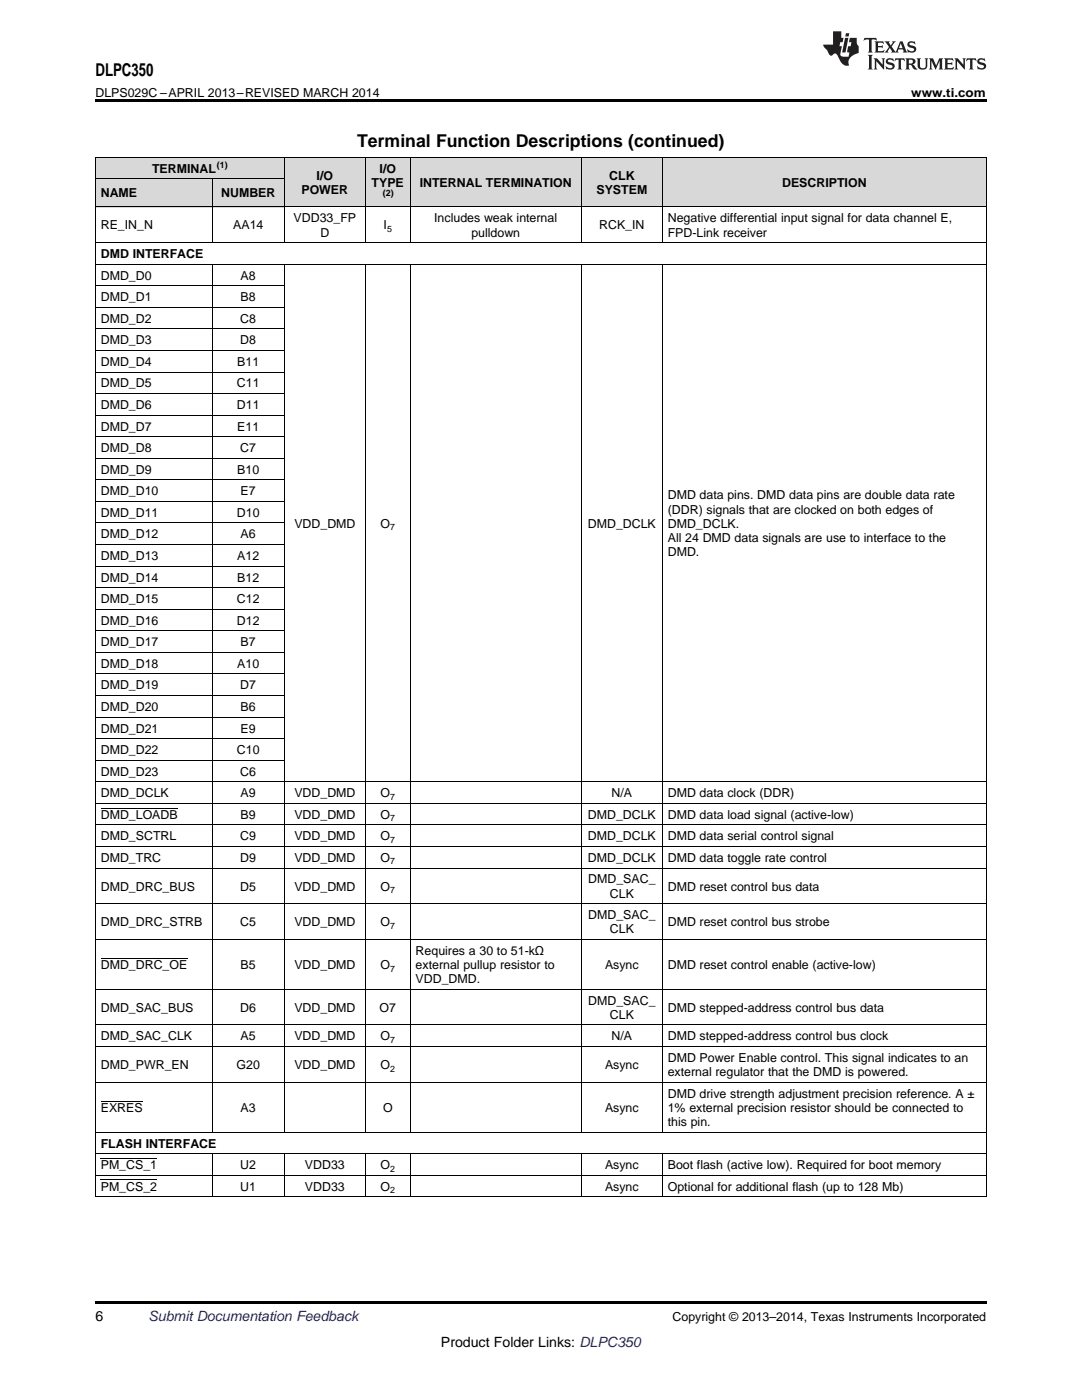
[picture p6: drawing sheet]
<svg xmlns="http://www.w3.org/2000/svg" width="216mm" height="279mm" viewBox="0 0 216 279" stroke-linecap="round" stroke-linejoin="round" font-family="sans-serif">
<defs><g id="words">
<g font-size="3.5">
<text x="19" y="15.2">DLPC350</text>
<text x="71.3" y="29.3">Terminal Function Descriptions (continued)</text>
</g>
<g font-size="2.8">
<text x="19" y="263.6">6</text>
<text x="88" y="268.9">Product Folder Links: DLPC350</text>
</g>
<text font-size="2.8" fill="#0000c8" x="29.6" y="263.6">Submit Documentation Feedback</text>
<g font-size="2.5">
<text x="19" y="19.3">DLPS029C –APRIL 2013–REVISED MARCH 2014</text>
<text x="181.8" y="19.3">www.ti.com</text>
<text x="30.3" y="34.4">TERMINAL</text>
<text x="63.2" y="35.8">I/O</text>
<text x="75.7" y="34.4">I/O</text>
<text x="121.6" y="35.8">CLK</text>
<text x="20.1" y="39.4">NAME</text>
<text x="44.1" y="39.4">NUMBER</text>
<text x="60.1" y="38.7">POWER</text>
<text x="74.2" y="37.3">TYPE</text>
<text x="83.7" y="37.3">INTERNAL TERMINATION</text>
<text x="119" y="38.7">SYSTEM</text>
<text x="156.1" y="37.3">DESCRIPTION</text>
<text x="20.1" y="45.8">RE_IN_N</text>
<text x="46.5" y="45.8">AA14</text>
<text x="58.6" y="44.4">VDD33_FP</text>
<text x="63.9" y="47.2">D</text>
<text x="76.6" y="45.8">I</text>
<text x="86.6" y="44.4">Includes weak internal</text>
<text x="94.1" y="47.2">pulldown</text>
<text x="119.6" y="45.8">RCK_IN</text>
<text x="133.2" y="44.4">Negative differential input signal for data channel E,</text>
<text x="133.2" y="47.2">FPD-Link receiver</text>
<text x="20.1" y="51.5">DMD INTERFACE</text>
<text x="20.1" y="55.8">DMD_D0</text>
<text x="48" y="55.8">A8</text>
<text x="20.1" y="60.1">DMD_D1</text>
<text x="20.1" y="64.4">DMD_D2</text>
<text x="47.9" y="64.4">C8</text>
<text x="48" y="60.1">B8</text>
<text x="20.1" y="68.7">DMD_D3</text>
<text x="47.9" y="68.7">D8</text>
<text x="20.1" y="73">DMD_D4</text>
<text x="20.1" y="77.3">DMD_D5</text>
<text x="47.3" y="77.3">C11</text>
<text x="47.3" y="73">B11</text>
<text x="20.1" y="81.6">DMD_D6</text>
<text x="47.3" y="81.6">D11</text>
<text x="20.1" y="85.9">DMD_D7</text>
<text x="47.3" y="85.9">E11</text>
<text x="20.1" y="90.2">DMD_D8</text>
<text x="20.1" y="94.5">DMD_D9</text>
<text x="47.3" y="94.5">B10</text>
<text x="47.9" y="90.2">C7</text>
<text x="20.1" y="98.8">DMD_D10</text>
<text x="48" y="98.8">E7</text>
<text x="133.2" y="99.7">DMD data pins. DMD data pins are double data rate</text>
<text x="20.1" y="103.2">DMD_D11</text>
<text x="20.1" y="107.5">DMD_D12</text>
<text x="47.3" y="103.2">D10</text>
<text x="48" y="107.5">A6</text>
<text x="58.7" y="105.3">VDD_DMD</text>
<text x="76" y="105.3">O</text>
<text x="117.3" y="105.3">DMD_DCLK</text>
<text x="133.2" y="102.5">(DDR) signals that are clocked on both edges of</text>
<text x="133.2" y="105.3">DMD_DCLK.</text>
<text x="20.1" y="111.8">DMD_D13</text>
<text x="47.3" y="111.8">A12</text>
<text x="133.2" y="108.1">All 24 DMD data signals are use to interface to the</text>
<text x="133.2" y="110.9">DMD.</text>
<text x="20.1" y="116.1">DMD_D14</text>
<text x="47.3" y="116.1">B12</text>
<text x="20.1" y="120.4">DMD_D15</text>
<text x="20.1" y="124.7">DMD_D16</text>
<text x="47.3" y="120.4">C12</text>
<text x="47.3" y="124.7">D12</text>
<text x="20.1" y="129">DMD_D17</text>
<text x="48" y="129">B7</text>
<text x="20.1" y="133.3">DMD_D18</text>
<text x="20.1" y="137.6">DMD_D19</text>
<text x="47.3" y="133.3">A10</text>
<text x="47.9" y="137.6">D7</text>
<text x="20.1" y="141.9">DMD_D20</text>
<text x="48" y="141.9">B6</text>
<text x="20.1" y="146.2">DMD_D21</text>
<text x="48" y="146.2">E9</text>
<text x="20.1" y="150.5">DMD_D22</text>
<text x="20.1" y="154.8">DMD_D23</text>
<text x="47.3" y="150.5">C10</text>
<text x="47.9" y="154.8">C6</text>
<text x="20.1" y="159.1">DMD_DCLK</text>
<text x="48" y="159.1">A9</text>
<text x="58.7" y="159.1">VDD_DMD</text>
<text x="76" y="159.1">O</text>
<text x="122" y="159.1">N/A</text>
<text x="133.2" y="159.1">DMD data clock (DDR)</text>
<text x="20.1" y="163.4">DMD_LOADB</text>
<text x="20.1" y="167.7">DMD_SCTRL</text>
<text x="47.9" y="167.7">C9</text>
<text x="48" y="163.4">B9</text>
<text x="58.7" y="163.4">VDD_DMD</text>
<text x="58.7" y="167.7">VDD_DMD</text>
<text x="76" y="163.4">O</text>
<text x="76" y="167.7">O</text>
<text x="117.3" y="163.4">DMD_DCLK</text>
<text x="117.3" y="167.7">DMD_DCLK</text>
<text x="133.2" y="163.4">DMD data load signal (active-low)</text>
<text x="133.2" y="167.7">DMD data serial control signal</text>
<text x="20.1" y="172">DMD_TRC</text>
<text x="47.9" y="172">D9</text>
<text x="58.7" y="172">VDD_DMD</text>
<text x="76" y="172">O</text>
<text x="117.3" y="172">DMD_DCLK</text>
<text x="133.2" y="172">DMD data toggle rate control</text>
<text x="20.1" y="177.7">DMD_DRC_BUS</text>
<text x="47.9" y="177.7">D5</text>
<text x="58.7" y="177.7">VDD_DMD</text>
<text x="76" y="177.7">O</text>
<text x="117.4" y="176.3">DMD_SAC_</text>
<text x="121.7" y="179.1">CLK</text>
<text x="133.2" y="177.7">DMD reset control bus data</text>
<text x="20.1" y="184.9">DMD_DRC_STRB</text>
<text x="47.9" y="184.9">C5</text>
<text x="58.7" y="184.9">VDD_DMD</text>
<text x="76" y="184.9">O</text>
<text x="117.4" y="183.4">DMD_SAC_</text>
<text x="133.2" y="184.9">DMD reset control bus strobe</text>
<text x="82.9" y="190.6">Requires a 30 to 51-kΩ</text>
<text x="121.7" y="186.3">CLK</text>
<text x="20.1" y="193.4">DMD_DRC_OE</text>
<text x="48" y="193.4">B5</text>
<text x="58.7" y="193.4">VDD_DMD</text>
<text x="76" y="193.4">O</text>
<text x="82.9" y="193.4">external pullup resistor to</text>
<text x="82.9" y="196.2">VDD_DMD.</text>
<text x="120.7" y="193.4">Async</text>
<text x="133.2" y="193.4">DMD reset control enable (active-low)</text>
<text x="20.1" y="201.9">DMD_SAC_BUS</text>
<text x="47.9" y="201.9">D6</text>
<text x="58.7" y="201.9">VDD_DMD</text>
<text x="75.7" y="201.9">O7</text>
<text x="117.4" y="200.5">DMD_SAC_</text>
<text x="121.7" y="203.3">CLK</text>
<text x="133.2" y="201.9">DMD stepped-address control bus data</text>
<text x="20.1" y="207.6">DMD_SAC_CLK</text>
<text x="48" y="207.6">A5</text>
<text x="58.7" y="207.6">VDD_DMD</text>
<text x="76" y="207.6">O</text>
<text x="122" y="207.6">N/A</text>
<text x="133.2" y="207.6">DMD stepped-address control bus clock</text>
<text x="20.1" y="213.4">DMD_PWR_EN</text>
<text x="47.2" y="213.4">G20</text>
<text x="58.7" y="213.4">VDD_DMD</text>
<text x="76" y="213.4">O</text>
<text x="120.7" y="213.4">Async</text>
<text x="133.2" y="211.9">DMD Power Enable control. This signal indicates to an</text>
<text x="133.2" y="214.8">external regulator that the DMD is powered.</text>
<text x="20.1" y="221.9">EXRES</text>
<text x="48" y="221.9">A3</text>
<text x="76.4" y="221.9">O</text>
<text x="120.7" y="221.9">Async</text>
<text x="133.2" y="219.1">DMD drive strength adjustment precision reference. A ±</text>
<text x="133.2" y="221.9">1% external precision resistor should be connected to</text>
<text x="133.2" y="224.7">this pin.</text>
<text x="20.1" y="229">FLASH INTERFACE</text>
<text x="20.1" y="233.3">PM_CS_1</text>
<text x="47.9" y="233.3">U2</text>
<text x="60.9" y="233.3">VDD33</text>
<text x="76" y="233.3">O</text>
<text x="120.7" y="233.3">Async</text>
<text x="133.2" y="233.3">Boot flash (active low). Required for boot memory</text>
<text x="20.1" y="237.6">PM_CS_2</text>
<text x="47.9" y="237.6">U1</text>
<text x="60.9" y="237.6">VDD33</text>
<text x="76" y="237.6">O</text>
<text x="120.7" y="237.6">Async</text>
<text x="133.2" y="237.6">Optional for additional flash (up to 128 Mb)</text>
<text x="134.2" y="263.6">Copyright © 2013–2014, Texas Instruments Incorporated</text>
</g>
<g font-size="1.8">
<text x="43.3" y="33.4">(1)</text>
<text x="76.4" y="39.1">(2)</text>
<text x="77.2" y="46.3">5</text>
<text x="77.9" y="105.8">7</text>
<text x="77.9" y="159.6">7</text>
<text x="77.9" y="163.9">7</text>
<text x="77.9" y="168.2">7</text>
<text x="77.9" y="172.5">7</text>
<text x="77.9" y="178.2">7</text>
<text x="77.9" y="185.3">7</text>
<text x="77.9" y="193.9">7</text>
<text x="77.9" y="208.1">7</text>
<text x="77.9" y="213.9">2</text>
<text x="77.9" y="233.8">2</text>
<text x="77.9" y="238.1">2</text>
</g>
</g></defs>
<g fill="#d8d8d8">
<path d="M19 35.7h23.4v5.6h-23.4z"/>
<path d="M42.4 35.7h14.4v5.6h-14.4z"/>
<path d="M56.8 31.4h16.1v9.9h-16.1z"/>
<path d="M72.9 31.4h9v9.9h-9z"/>
<path d="M81.9 31.4h34.1v9.9h-34.1z"/>
<path d="M116 31.4h16.2v9.9h-16.2z"/>
<path d="M132.2 31.4h28.7v9.9h-28.7z"/>
<path d="M160.9 31.4h16.2v9.9h-16.2z"/>
<path d="M177.1 31.4h19.7v9.9h-19.7z"/>
<path d="M19 31.4h23.4v4.3h-23.4z"/>
<path d="M42.4 31.4h14.4v4.3h-14.4z"/>
</g>
<path d="M19 19.9h177.8v.5h-177.8zM19 259.7h177.8v.5h-177.8z" fill="#000"/>
<g fill="none" stroke="#000" stroke-width=".2">
<path d="M19 35.6h37.8M19 31.3h177.8M19.1 31.4v207.5M42.3 35.7v12.8M56.7 31.4v17.1M72.9 31.4v17.1M81.8 31.4v17.1M116 31.4v17.1M132.1 31.4v17.1M196.8 31.4v207.5M19 57h37.7M19 52.7h177.8"/>
<path d="M19 48.4h177.8M19 41.3h177.8M42.3 52.8v173.2M56.7 52.8v173.2M72.9 52.8v173.2M81.8 52.8v173.2M116 52.8v173.2M132.1 52.8v173.2M19 78.5h37.7M19 74.2h37.7M19 69.9h37.7M19 65.6h37.7"/>
<path d="M19 61.3h37.7M19 95.8h37.7M19 91.5h37.7M19 87.2h37.7M19 82.8h37.7M19 117.3h37.7M19 113h37.7M19 108.7h37.7M19 104.4h37.7M19 100.1h37.7M19 138.8h37.7M19 134.5h37.7"/>
<path d="M19 130.2h37.7M19 125.9h37.7M19 121.6h37.7M19 156h177.8M19 151.7h37.7M19 147.4h37.7M19 143.1h37.7M19 173.2h177.8M19 168.9h177.8M19 164.6h177.8M19 160.3h177.8M19 197.4h177.8"/>
<path d="M19 187.5h177.8M19 180.4h177.8M19 216h177.8M19 208.9h177.8M19 204.6h177.8M19 238.8h177.8M19 234.5h177.8M19 230.2h177.8M19 225.9h177.8M42.3 230.3v8.6M56.7 230.3v8.6M72.9 230.3v8.6"/>
<path d="M81.8 230.3v8.6M116 230.3v8.6M132.1 230.3v8.6"/>
</g>
<g fill="#231f20">
<path d="M172.5 7.6l-.1 .5 .4-.2h.6v.1v2.1l-.2 .4h.9l-.2-.4v-2.1l.1-.1h.5l.5 .2-.2-.5zM174.5 8.3l.2 .3v1.5l-.2 .4h1.8l.2-.6a1.04 1.04 0 0 1-1.3 .2v-.7h.6l.3 .2v-.6l-.3 .2h-.6v-.6l.8-.1 .4 .3-.2-.5zM176.5 8.3l.9 1.1-.9 1.1h.8l-.2-.2 .4-.7 .5 .7-.2 .2h1.5l-.2-.2 .2-.4h.9l.1 .4-.2 .2h1l-.3-.3-.7-1.9h-.5l-.9 2-.8-1 .9-1h-.8l.1 .3-.4 .5-.3-.6 .1-.2zM179.7 8.6l.4 1h-.7zM181.3 8.4a.63 .63 0 0 0-.2 .7 .63 .63 0 0 0 .6 .4l.6 .2 .1 .2a.75 .75 0 0 1-.7 .4 .75 .75 0 0 1-.6-.5l.1 .7 .1-.1a1.11 1.11 0 0 0 1.5-.6 1.13 1.13 0 0 0-1.2-.8l-.1-.4a1.04 1.04 0 0 1 1.2 .2l-.2-.5-.2 .1-.4-.2zM173.2 10.9l.2 .4v2.2l-.2 .4h1l-.3-.4v-2.2l.3-.4zM174.3 11.6l.3 .4v1.5l-.3 .4h.8l-.2-.4v-1.3l1.5 1.7v-1.9l.2-.4h-.7l.2 .4v.9l-1.1-1.3zM177 11.8a.62 .62 0 0 0-.2 .7 .62 .62 0 0 0 .6 .4l.6 .1 .1 .3a.76 .76 0 0 1-.7 .3 .76 .76 0 0 1-.7-.4l.2 .7 .1-.1a1.11 1.11 0 0 0 1.5-.6 1.13 1.13 0 0 0-1.2-.8l-.1-.4a1.04 1.04 0 0 1 1.2 .2l-.2-.6-.2 .1-.5-.1zM178.7 11.6l-.2 .6a.61 .61 0 0 1 .8-.3v1.6l-.2 .4h.9l-.2-.4v-1.6a.63 .63 0 0 1 .7 .3l-.1-.6zM180.6 11.6l.3 .4v1.5l-.3 .4h1l-.2-.2-.1-.8 .6 .2a.76 .76 0 0 0 1.2 .7l-1-1a.58 .58 0 0 0 .6-.5 .58 .58 0 0 0-.5-.6zM181.4 11.9h.1a.45 .45 0 0 1 .5 .1 .45 .45 0 0 1 .1 .5l-.8 .2zM182.9 11.6l.2 .2a2.17 2.17 0 0 0 .3 1.9 .99 .99 0 0 0 1.6-.6v-1.1l.2-.4h-.7l.2 .2a1.92 1.92 0 0 1-.2 1.8 .6 .6 0 0 1-.9-.5v-1.1l.2-.4zM185.4 11.6l.2 .4v1.5l-.2 .4h.7l-.2-.4v-1.4l.8 1.8 .8-1.8v1.4l-.2 .4h.9l-.2-.4v-1.5l.2-.4h-.8l-.6 1.5-.6-1.5zM188.4 11.6l.2 .4v1.5l-.2 .4h1.8l.1-.6a1.04 1.04 0 0 1-1.2 .1v-.6h.5l.4 .2v-.6l-.4 .2h-.5v-.7h.8l.3 .3-.1-.6zM190.5 11.6l.2 .4v1.5l-.2 .4h.7l-.2-.4v-1.3l1.5 1.7v-1.9l.2-.4h-.7l.2 .4v.9l-1.1-1.3zM192.9 11.6l-.1 .6a.61 .61 0 0 1 .7-.3l.1 1.6-.3 .4h1l-.3-.4 .1-1.6a.63 .63 0 0 1 .7 .3l-.1-.6zM195.2 11.8a.62 .62 0 0 0-.2 .7 .62 .62 0 0 0 .6 .4l.6 .1 .1 .3a.76 .76 0 0 1-.7 .3 .76 .76 0 0 1-.6-.4l.1 .7 .1-.1a1.11 1.11 0 0 0 1.6-.6 1.13 1.13 0 0 0-1.3-.8l-.1-.4a1.04 1.04 0 0 1 1.2 .2l-.1-.6-.2 .1-.5-.1z"/>
<path d="M166.2 6.3v2.6h-1.9v.4l.8 .9a.91 .91 0 0 0 1 .8 .56 .56 0 0 1 .5-.3 .56 .56 0 0 1 .5 .3l.4 .8a1.53 1.53 0 0 0 1.9 1.2 1.54 1.54 0 0 1 1-2.1l.9-.3v-1.4a1.52 1.52 0 0 1-.4-1.6h-1.3l-.2 .8h.5l-.2 .8h-.5l-.1 1v.2l.4 .1-.2 .8a1.93 1.93 0 0 1-1.6-.3l.3-1.8h-.5l.2-.8h.4l.2-.8h-.4v-1.3zM168.6 7.6l-.6 2.9h.7l.6-2.9zM168.8 6.6l-.1 .7h.6l.2-.7z"/>
</g>
<path d="M20.1 161.3h15.4M20.1 191.2h17.3M20.1 219.7h8.4M20.1 235.5h11.2M20.1 231.2h11.2" fill="none" stroke="#000" stroke-width=".2"/>
<use href="#words"/>
</svg>
